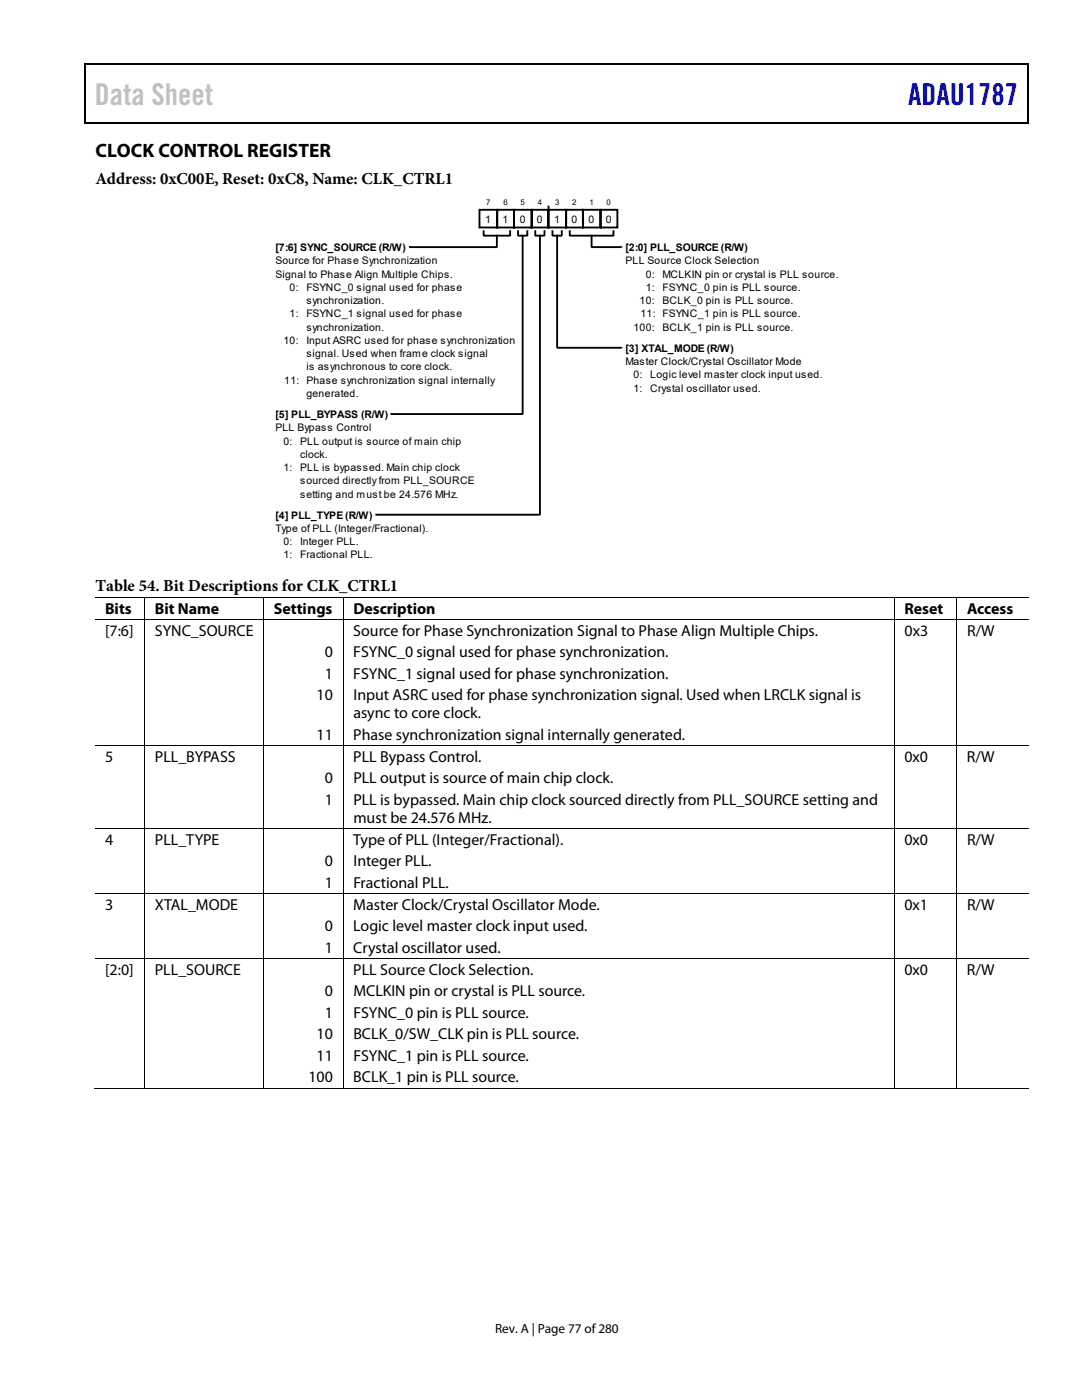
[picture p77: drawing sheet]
<svg xmlns="http://www.w3.org/2000/svg" width="216mm" height="279mm" viewBox="0 0 216 279" stroke-linecap="round" stroke-linejoin="round" font-family="sans-serif">
<defs><g id="words">
<text font-size="6" fill="#c0c0c0" x="18.9" y="21">Data Sheet</text>
<text font-size="6" fill="#00f" x="181.2" y="21">ADAU1787</text>
<text font-size="3.9" x="19" y="31.3">CLOCK CONTROL REGISTER</text>
<g font-size="3.3">
<text x="19" y="36.8">Address: 0xC00E, Reset: 0xC8, Name: CLK_CTRL1</text>
<text x="19" y="118">Table 54. Bit Descriptions for CLK_CTRL1</text>
</g>
<g font-size="3.2">
<text x="21" y="122.5">Bits</text>
<text x="30.9" y="122.5">Bit Name</text>
<text x="54.7" y="122.5">Settings</text>
<text x="70.5" y="122.5">Description</text>
<text x="180.5" y="122.5">Reset</text>
<text x="193" y="122.5">Access</text>
<text x="21" y="126.9">[7:6]</text>
<text x="30.9" y="126.9">SYNC_SOURCE</text>
<text x="64.8" y="131.1">0</text>
<text x="70.5" y="126.9">Source for Phase Synchronization Signal to Phase Align Multiple Chips.</text>
<text x="70.5" y="131.1">FSYNC_0 signal used for phase synchronization.</text>
<text x="180.5" y="126.9">0x3</text>
<text x="193" y="126.9">R/W</text>
<text x="64.8" y="135.4">1</text>
<text x="70.5" y="135.4">FSYNC_1 signal used for phase synchronization.</text>
<text x="63.2" y="139.7">10</text>
<text x="70.5" y="139.7">Input ASRC used for phase synchronization signal. Used when LRCLK signal is</text>
<text x="70.5" y="143.3">async to core clock.</text>
<text x="63.2" y="147.6">11</text>
<text x="70.5" y="147.6">Phase synchronization signal internally generated.</text>
<text x="21" y="152">5</text>
<text x="30.9" y="152">PLL_BYPASS</text>
<text x="70.5" y="152">PLL Bypass Control.</text>
<text x="180.5" y="152">0x0</text>
<text x="193" y="152">R/W</text>
<text x="64.8" y="156.3">0</text>
<text x="64.8" y="160.6">1</text>
<text x="70.5" y="160.6">PLL is bypassed. Main chip clock sourced directly from PLL_SOURCE setting and</text>
<text x="70.5" y="156.3">PLL output is source of main chip clock.</text>
<text x="70.5" y="164.2">must be 24.576 MHz.</text>
<text x="21" y="168.6">4</text>
<text x="30.9" y="168.6">PLL_TYPE</text>
<text x="64.8" y="172.9">0</text>
<text x="70.5" y="168.6">Type of PLL (Integer/Fractional).</text>
<text x="70.5" y="172.9">Integer PLL.</text>
<text x="180.5" y="168.6">0x0</text>
<text x="193" y="168.6">R/W</text>
<text x="64.8" y="177.2">1</text>
<text x="70.5" y="177.2">Fractional PLL.</text>
<text x="21" y="181.6">3</text>
<text x="30.9" y="181.6">XTAL_MODE</text>
<text x="64.8" y="185.9">0</text>
<text x="70.5" y="181.6">Master Clock/Crystal Oscillator Mode.</text>
<text x="70.5" y="185.9">Logic level master clock input used.</text>
<text x="180.5" y="181.6">0x1</text>
<text x="193" y="181.6">R/W</text>
<text x="64.8" y="190.2">1</text>
<text x="70.5" y="190.2">Crystal oscillator used.</text>
<text x="21" y="194.5">[2:0]</text>
<text x="30.9" y="194.5">PLL_SOURCE</text>
<text x="70.5" y="194.5">PLL Source Clock Selection.</text>
<text x="180.5" y="194.5">0x0</text>
<text x="193" y="194.5">R/W</text>
<text x="64.8" y="198.8">0</text>
<text x="64.8" y="203.1">1</text>
<text x="70.5" y="198.8">MCLKIN pin or crystal is PLL source.</text>
<text x="70.5" y="203.1">FSYNC_0 pin is PLL source.</text>
<text x="63.2" y="207.4">10</text>
<text x="70.5" y="207.4">BCLK_0/SW_CLK pin is PLL source.</text>
<text x="63.2" y="211.7">11</text>
<text x="70.5" y="211.7">FSYNC_1 pin is PLL source.</text>
<text x="61.6" y="216">100</text>
<text x="70.5" y="216">BCLK_1 pin is PLL source.</text>
</g>
<text font-size="2.6" x="98.8" y="266">Rev. A | Page 77 of 280</text>
<g font-size="2.1">
<text x="96.8" y="44.4">1</text>
<text x="100.2" y="44.4">1</text>
<text x="103.7" y="44.4">0</text>
<text x="107.1" y="44.4">0</text>
<text x="110.6" y="44.4">1</text>
<text x="114" y="44.4">0</text>
<text x="117.4" y="44.4">0</text>
<text x="120.9" y="44.4">0</text>
<text x="54.9" y="50.1">[7:6] SYNC_SOURCE (R/W)</text>
<text x="54.9" y="52.8">Source for Phase Synchronization</text>
<text x="124.8" y="50.1">[2:0] PLL_SOURCE (R/W)</text>
<text x="124.8" y="52.8">PLL Source Clock Selection</text>
<text x="54.9" y="55.4">Signal to Phase Align Multiple Chips.</text>
<text x="57.8" y="58">0:</text>
<text x="61.1" y="58">FSYNC_0 signal used for phase</text>
<text x="128.9" y="58">1:</text>
<text x="128.9" y="55.4">0:</text>
<text x="132.2" y="58">FSYNC_0 pin is PLL source.</text>
<text x="132.2" y="55.4">MCLKIN pin or crystal is PLL source.</text>
<text x="57.8" y="63.3">1:</text>
<text x="61.1" y="66">synchronization.</text>
<text x="61.1" y="63.3">FSYNC_1 signal used for phase</text>
<text x="61.1" y="60.7">synchronization.</text>
<text x="126.4" y="66">100:</text>
<text x="127.6" y="60.7">10:</text>
<text x="127.8" y="63.3">11: FSYNC_1 pin is PLL source.</text>
<text x="132.2" y="66">BCLK_1 pin is PLL source.</text>
<text x="132.2" y="60.7">BCLK_0 pin is PLL source.</text>
<text x="56.5" y="68.6">10:</text>
<text x="61.1" y="71.3">signal. Used when frame clock signal</text>
<text x="61.1" y="68.6">Input ASRC used for phase synchronization</text>
<text x="124.8" y="70.2">[3] XTAL_MODE (R/W)</text>
<text x="56.7" y="76.6">11: Phase synchronization signal internally</text>
<text x="61.1" y="73.9">is asynchronous to core clock.</text>
<text x="124.8" y="72.9">Master Clock/Crystal Oscillator Mode</text>
<text x="126.4" y="75.5">0:</text>
<text x="129.7" y="75.5">Logic level master clock input used.</text>
<text x="54.9" y="83.4">[5] PLL_BYPASS (R/W)</text>
<text x="61.1" y="79.2">generated.</text>
<text x="126.4" y="78.1">1:</text>
<text x="129.7" y="78.1">Crystal oscillator used.</text>
<text x="54.9" y="86.1">PLL Bypass Control</text>
<text x="56.5" y="88.7">0:</text>
<text x="59.9" y="88.7">PLL output is source of main chip</text>
<text x="56.5" y="94">1:</text>
<text x="59.9" y="94">PLL is bypassed. Main chip clock</text>
<text x="59.9" y="91.4">clock.</text>
<text x="59.9" y="99.3">setting and must be 24.576 MHz.</text>
<text x="59.9" y="96.6">sourced directly from PLL_SOURCE</text>
<text x="54.9" y="103.5">[4] PLL_TYPE (R/W)</text>
<text x="54.9" y="106.2">Type of PLL (Integer/Fractional).</text>
<text x="56.5" y="111.4">1:</text>
<text x="56.5" y="108.8">0:</text>
<text x="59.9" y="111.4">Fractional PLL.</text>
<text x="59.9" y="108.8">Integer PLL.</text>
</g>
<g font-size="1.6">
<text x="97" y="41">7</text>
<text x="100.4" y="41">6</text>
<text x="103.9" y="41">5</text>
<text x="107.3" y="41">4</text>
<text x="110.7" y="41">3</text>
<text x="114.2" y="41">2</text>
<text x="117.6" y="41">1</text>
<text x="121.1" y="41">0</text>
</g>
</g></defs>
<path d="M16.9 12.7h.2v1h-.2zM205.1 12.7h.2v1h-.2zM205.1 12.7h.2v.3h-.2zM82.3 24.4h.2v.3h-.2zM205.1 24.4h.2v.3h-.2z" fill="#000"/>
<path d="M16.9 12.8h188.2M17 13.7v11M205.2 13.7v11M205.1 24.5h-188.2" fill="none" stroke="#000" stroke-width=".25"/>
<g fill="none" stroke="#000" stroke-width=".37">
<path d="M95.7 41.9h3.5v3.5h-3.5zM96.5 46.1v.9h5.3v-.9M99.1 47v2.3h-17.3M99.2 41.9h3.4v3.5h-3.4zM102.6 41.9h3.5v3.5h-3.5zM103.4 46.1v.9h1.8v-.9M104.3 47v35.6h-26.2M106.1 41.9h3.3v3.5h-3.3zM106.8 46.1v.9h1.8v-.9M107.7 47v55.7h-32.6M109.4 41.9h3.6v3.5h-3.6zM109.5 41.2v.7"/>
<path d="M110.2 46.1v.9h1.9v-.9M111.2 47v22.4h12.6M113 41.9h3.3v3.5h-3.3zM113.7 46.1v.9h8.7v-.9M116.3 41.9h3.5v3.5h-3.5zM118 47v2.3h5.8M119.8 41.9h3.4v3.5h-3.4z"/>
</g>
<g fill="none" stroke="#000" stroke-width=".2">
<path d="M81.7 49.3h.1M123.9 49.3h.1M123.9 69.4h.1M78 82.6h.1M18.9 119.2h186.3M28.9 119.3v4.3M52.6 119.3v4.3M68.5 119.3v4.3M75 102.7h.1M178.4 119.3v4.3M190.9 119.3v4.3M18.9 123.7h186.3"/>
<path d="M28.9 123.7v25.1M52.6 123.7v25.1M68.5 123.7v25.1M178.4 123.7v25.1M190.9 123.7v25.1M18.9 148.8h186.3M28.9 148.9v16.5M52.6 148.9v16.5M68.5 148.9v16.5M178.4 148.9v16.5M190.9 148.9v16.5M18.9 165.4h186.3"/>
<path d="M18.9 178.4h186.3M28.9 165.4v12.9M28.9 178.4v12.9M52.6 165.4v12.9M52.6 178.4v12.9M68.5 165.4v12.9M68.5 178.4v12.9M178.4 165.4v12.9M178.4 178.4v12.9M190.9 165.4v12.9M190.9 178.4v12.9M18.9 191.3h186.3"/>
<path d="M28.9 191.4v25.9M52.6 191.4v25.9M68.5 191.4v25.9M178.4 191.4v25.9M190.9 191.4v25.9M18.7 217.2h10.1M28.9 217.2h23.7M52.7 217.2h15.7M68.5 217.2h109.9M178.5 217.2h12.4M191 217.2h14.2"/>
</g>
<use href="#words"/>
</svg>
